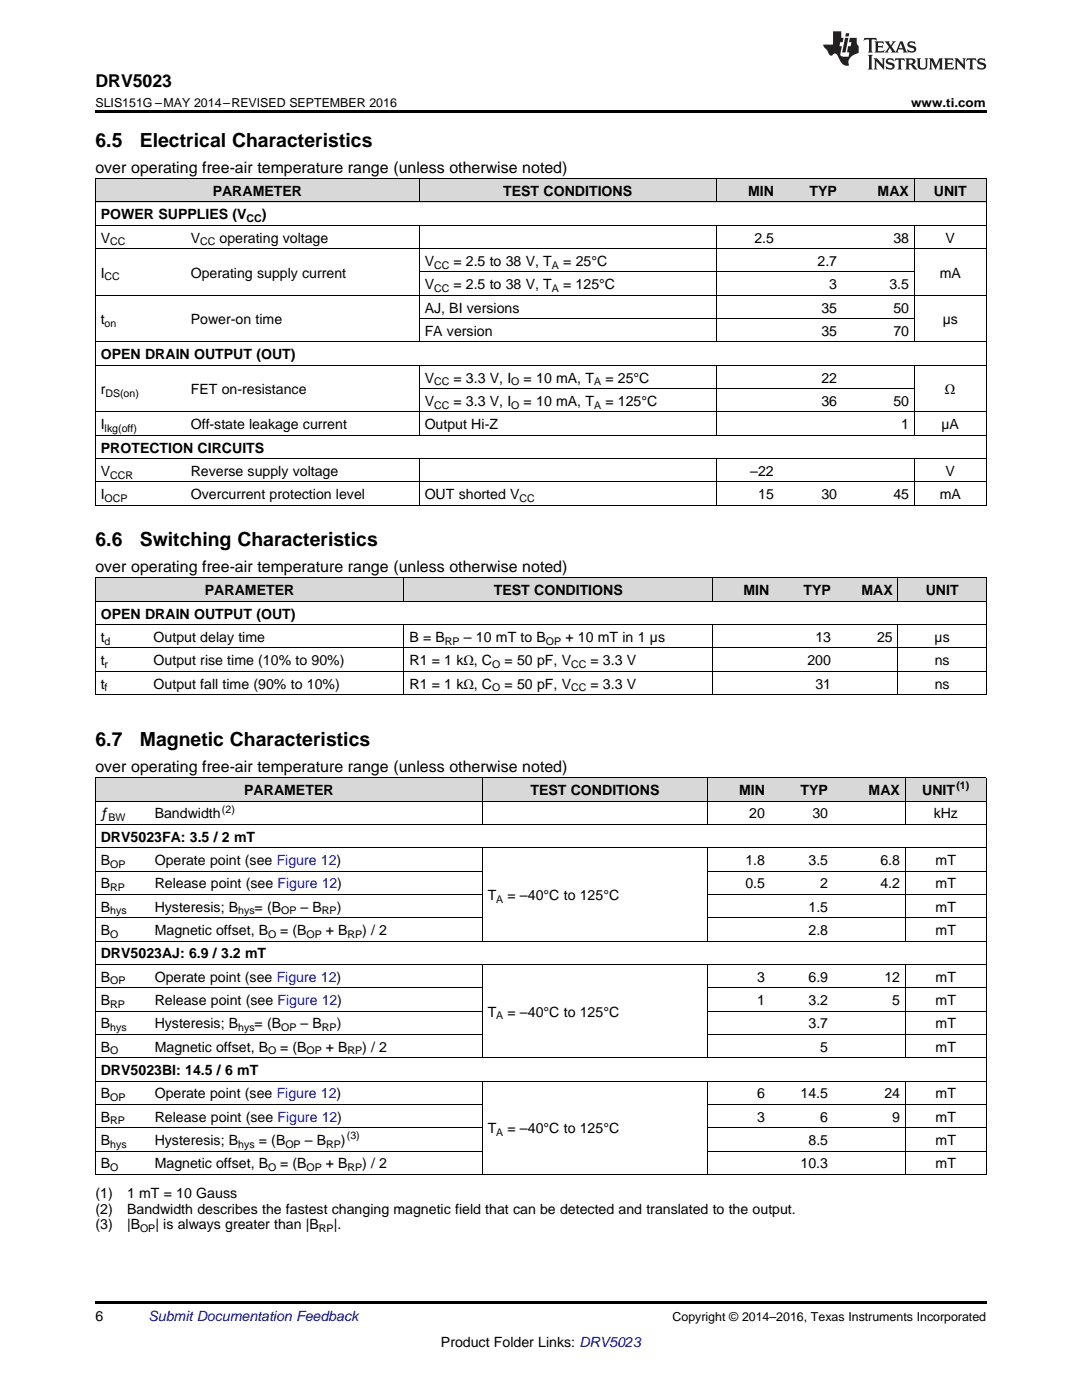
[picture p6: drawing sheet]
<svg xmlns="http://www.w3.org/2000/svg" width="216mm" height="279mm" viewBox="0 0 216 279" stroke-linecap="round" stroke-linejoin="round" font-family="sans-serif">
<defs><g id="words">
<g font-size="3.9">
<text x="19" y="29.3">6.5</text>
<text x="27.9" y="29.3">Electrical Characteristics</text>
<text x="19" y="109">6.6</text>
<text x="27.9" y="109">Switching Characteristics</text>
<text x="19" y="148.8">6.7</text>
<text x="27.9" y="148.8">Magnetic Characteristics</text>
</g>
<text font-size="3.5" x="19" y="17.3">DRV5023</text>
<g font-size="3.2">
<text x="19" y="34.4">over operating free-air temperature range (unless otherwise noted)</text>
<text x="19" y="114.1">over operating free-air temperature range (unless otherwise noted)</text>
<text x="19" y="154">over operating free-air temperature range (unless otherwise noted)</text>
</g>
<g font-size="2.8">
<text x="42.4" y="39.1">PARAMETER</text>
<text x="100.4" y="39.1">TEST CONDITIONS</text>
<text x="149.3" y="39.1">MIN</text>
<text x="161.5" y="39.1">TYP</text>
<text x="175.1" y="39.1">MAX</text>
<text x="186.3" y="39.1">UNIT</text>
<text x="20.1" y="43.7">POWER SUPPLIES (V</text>
<text x="52.3" y="43.7">)</text>
<text x="20.1" y="48.4">V</text>
<text x="38.1" y="48.4">V</text>
<text x="43.8" y="48.4">operating voltage</text>
<text x="84.7" y="53.1">V</text>
<text x="90.5" y="53.1">= 2.5 to 38 V, T</text>
<text x="112.4" y="53.1">= 25°C</text>
<text x="150.5" y="48.4">2.5</text>
<text x="163.1" y="53.1">2.7</text>
<text x="178.3" y="48.4">38</text>
<text x="188.7" y="48.4">V</text>
<text x="20.1" y="55.4">I</text>
<text x="38.1" y="55.4">Operating supply current</text>
<text x="84.7" y="57.7">V</text>
<text x="90.5" y="57.7">= 2.5 to 38 V, T</text>
<text x="112.4" y="57.7">= 125°C</text>
<text x="165.5" y="57.7">3</text>
<text x="177.5" y="57.7">3.5</text>
<text x="187.5" y="55.4">mA</text>
<text x="20.1" y="64.7">t</text>
<text x="38.1" y="64.7">Power-on time</text>
<text x="84.7" y="62.4">AJ, BI versions</text>
<text x="163.9" y="62.4">35</text>
<text x="178.3" y="62.4">50</text>
<text x="188.1" y="64.7">µs</text>
<text x="20.1" y="71.7">OPEN DRAIN OUTPUT (OUT)</text>
<text x="84.7" y="67">FA version</text>
<text x="163.9" y="67">35</text>
<text x="178.3" y="67">70</text>
<text x="84.7" y="76.3">V</text>
<text x="90.5" y="76.3">= 3.3 V, I</text>
<text x="104.5" y="76.3">= 10 mA, T</text>
<text x="120.8" y="76.3">= 25°C</text>
<text x="163.9" y="76.3">22</text>
<text x="20.1" y="78.7">r</text>
<text x="38.1" y="78.7">FET on-resistance</text>
<text x="84.7" y="81">V</text>
<text x="90.5" y="81">= 3.3 V, I</text>
<text x="104.5" y="81">= 10 mA, T</text>
<text x="120.8" y="81">= 125°C</text>
<text x="163.9" y="81">36</text>
<text x="178.3" y="81">50</text>
<text x="188.6" y="78.7">Ω</text>
<text x="20.1" y="85.7">I</text>
<text x="38.1" y="85.7">Off-state leakage current</text>
<text x="84.7" y="85.7">Output Hi-Z</text>
<text x="179.8" y="85.7">1</text>
<text x="187.9" y="85.7">µA</text>
<text x="20.1" y="90.3">PROTECTION CIRCUITS</text>
<text x="20.1" y="95">V</text>
<text x="38.1" y="95">Reverse supply voltage</text>
<text x="149.7" y="95">–22</text>
<text x="188.7" y="95">V</text>
<text x="20.1" y="99.6">I</text>
<text x="38.1" y="99.6">Overcurrent protection level</text>
<text x="84.7" y="99.6">OUT shorted V</text>
<text x="151.3" y="99.6">15</text>
<text x="163.9" y="99.6">30</text>
<text x="178.3" y="99.6">45</text>
<text x="187.5" y="99.6">mA</text>
<text x="40.9" y="118.8">PARAMETER</text>
<text x="98.5" y="118.8">TEST CONDITIONS</text>
<text x="148.3" y="118.8">MIN</text>
<text x="160.3" y="118.8">TYP</text>
<text x="171.9" y="118.8">MAX</text>
<text x="184.7" y="118.8">UNIT</text>
<text x="20.1" y="123.4">OPEN DRAIN OUTPUT (OUT)</text>
<text x="20.1" y="128.1">t</text>
<text x="30.7" y="128.1">Output delay time</text>
<text x="81.7" y="128.1">B = B</text>
<text x="92.6" y="128.1">– 10 mT to B</text>
<text x="112.8" y="128.1">+ 10 mT in 1 µs</text>
<text x="162.7" y="128.1">13</text>
<text x="175" y="128.1">25</text>
<text x="186.5" y="128.1">µs</text>
<text x="20.1" y="132.8">t</text>
<text x="20.1" y="137.4">t</text>
<text x="30.7" y="132.8">Output rise time (10% to 90%)</text>
<text x="30.7" y="137.4">Output fall time (90% to 10%)</text>
<text x="81.7" y="132.8">R1 = 1 kΩ, C</text>
<text x="81.7" y="137.4">R1 = 1 kΩ, C</text>
<text x="100.7" y="132.8">= 50 pF, V</text>
<text x="100.7" y="137.4">= 50 pF, V</text>
<text x="117.8" y="132.8">= 3.3 V</text>
<text x="117.8" y="137.4">= 3.3 V</text>
<text x="161.1" y="132.8">200</text>
<text x="162.7" y="137.4">31</text>
<text x="186.5" y="132.8">ns</text>
<text x="186.5" y="137.4">ns</text>
<text x="48.7" y="158.6">PARAMETER</text>
<text x="105.8" y="158.6">TEST CONDITIONS</text>
<text x="147.5" y="158.6">MIN</text>
<text x="159.7" y="158.6">TYP</text>
<text x="173.3" y="158.6">MAX</text>
<text x="184" y="158.6">UNIT</text>
<text x="20.1" y="163.3">ƒ</text>
<text x="20.1" y="168">DRV5023FA: 3.5 / 2 mT</text>
<text x="30.9" y="163.3">Bandwidth</text>
<text x="149.5" y="163.3">20</text>
<text x="162.1" y="163.3">30</text>
<text x="186.3" y="163.3">kHz</text>
<text x="20.1" y="172.6">B</text>
<text x="30.9" y="172.6">Operate point (see Figure 12)</text>
<text x="148.7" y="172.6">1.8</text>
<text x="161.3" y="172.6">3.5</text>
<text x="175.7" y="172.6">6.8</text>
<text x="186.7" y="172.6">mT</text>
<text x="20.1" y="177.3">B</text>
<text x="30.9" y="177.3">Release point (see Figure 12)</text>
<text x="97.3" y="179.6">T</text>
<text x="101.3" y="179.6">= –40°C to 125°C</text>
<text x="148.7" y="177.3">0.5</text>
<text x="163.7" y="177.3">2</text>
<text x="175.7" y="177.3">4.2</text>
<text x="186.7" y="177.3">mT</text>
<text x="20.1" y="181.9">B</text>
<text x="30.9" y="181.9">Hysteresis; B</text>
<text x="50.8" y="181.9">= (B</text>
<text x="60" y="181.9">– B</text>
<text x="67.2" y="181.9">)</text>
<text x="161.3" y="181.9">1.5</text>
<text x="186.7" y="181.9">mT</text>
<text x="20.1" y="186.6">B</text>
<text x="20.1" y="191.2">DRV5023AJ: 6.9 / 3.2 mT</text>
<text x="30.9" y="186.6">Magnetic offset, B</text>
<text x="55.9" y="186.6">= (B</text>
<text x="65" y="186.6">+ B</text>
<text x="72.3" y="186.6">) / 2</text>
<text x="161.3" y="186.6">2.8</text>
<text x="186.7" y="186.6">mT</text>
<text x="20.1" y="195.9">B</text>
<text x="30.9" y="195.9">Operate point (see Figure 12)</text>
<text x="151.1" y="195.9">3</text>
<text x="161.3" y="195.9">6.9</text>
<text x="176.5" y="195.9">12</text>
<text x="186.7" y="195.9">mT</text>
<text x="20.1" y="200.6">B</text>
<text x="30.9" y="200.6">Release point (see Figure 12)</text>
<text x="97.3" y="202.9">T</text>
<text x="101.3" y="202.9">= –40°C to 125°C</text>
<text x="151.1" y="200.6">1</text>
<text x="161.3" y="200.6">3.2</text>
<text x="178" y="200.6">5</text>
<text x="186.7" y="200.6">mT</text>
<text x="20.1" y="205.2">B</text>
<text x="20.1" y="209.9">B</text>
<text x="30.9" y="205.2">Hysteresis; B</text>
<text x="30.9" y="209.9">Magnetic offset, B</text>
<text x="50.8" y="205.2">= (B</text>
<text x="55.9" y="209.9">= (B</text>
<text x="60" y="205.2">– B</text>
<text x="65" y="209.9">+ B</text>
<text x="67.2" y="205.2">)</text>
<text x="72.3" y="209.9">) / 2</text>
<text x="161.3" y="205.2">3.7</text>
<text x="163.7" y="209.9">5</text>
<text x="186.7" y="205.2">mT</text>
<text x="186.7" y="209.9">mT</text>
<text x="20.1" y="214.5">DRV5023BI: 14.5 / 6 mT</text>
<text x="20.1" y="219.2">B</text>
<text x="30.9" y="219.2">Operate point (see Figure 12)</text>
<text x="151.1" y="219.2">6</text>
<text x="159.7" y="219.2">14.5</text>
<text x="176.5" y="219.2">24</text>
<text x="186.7" y="219.2">mT</text>
<text x="20.1" y="223.8">B</text>
<text x="30.9" y="223.8">Release point (see Figure 12)</text>
<text x="97.3" y="226.2">T</text>
<text x="101.3" y="226.2">= –40°C to 125°C</text>
<text x="151.1" y="223.8">3</text>
<text x="163.7" y="223.8">6</text>
<text x="178" y="223.8">9</text>
<text x="186.7" y="223.8">mT</text>
<text x="20.1" y="228.5">B</text>
<text x="20.1" y="233.2">B</text>
<text x="30.9" y="228.5">Hysteresis; B</text>
<text x="30.9" y="233.2">Magnetic offset, B</text>
<text x="51.6" y="228.5">= (B</text>
<text x="55.9" y="233.2">= (B</text>
<text x="60.8" y="228.5">– B</text>
<text x="65" y="233.2">+ B</text>
<text x="68" y="228.5">)</text>
<text x="72.3" y="233.2">) / 2</text>
<text x="159.7" y="233.2">10.3</text>
<text x="161.3" y="228.5">8.5</text>
<text x="186.7" y="228.5">mT</text>
<text x="186.7" y="233.2">mT</text>
<text x="19" y="239">(1)</text>
<text x="25.4" y="239">1 mT = 10 Gauss</text>
<text x="19" y="242.2">(2)</text>
<text x="19" y="245.4">(3)</text>
<text x="25.4" y="242.2">Bandwidth describes the fastest changing magnetic field that can be detected and translated to the output.</text>
<text x="25.4" y="245.4">|B</text>
<text x="31" y="245.4">| is always greater than |B</text>
<text x="66.6" y="245.4">|.</text>
<text x="19" y="263.6">6</text>
<text x="88" y="268.9">Product Folder Links: DRV5023</text>
</g>
<text font-size="2.8" fill="#0000c8" x="29.6" y="263.6">Submit Documentation Feedback</text>
<g font-size="2.5">
<text x="19" y="21.4">SLIS151G –MAY 2014–REVISED SEPTEMBER 2016</text>
<text x="181.8" y="21.4">www.ti.com</text>
<text x="134.2" y="263.6">Copyright © 2014–2016, Texas Instruments Incorporated</text>
</g>
<g font-size="2.1">
<text x="49.2" y="44.3">CC</text>
<text x="22" y="49">CC</text>
<text x="39.9" y="49">CC</text>
<text x="86.6" y="53.6">CC</text>
<text x="110.1" y="53.6">A</text>
<text x="20.9" y="56">CC</text>
<text x="86.6" y="58.3">CC</text>
<text x="110.1" y="58.3">A</text>
<text x="20.9" y="65.3">on</text>
<text x="86.6" y="76.9">CC</text>
<text x="102" y="76.9">O</text>
<text x="118.5" y="76.9">A</text>
<text x="21" y="79.2">DS(on)</text>
<text x="86.6" y="81.6">CC</text>
<text x="102" y="81.6">O</text>
<text x="118.5" y="81.6">A</text>
<text x="20.9" y="86.2">lkg(off)</text>
<text x="22" y="95.5">CCR</text>
<text x="20.9" y="100.2">OCP</text>
<text x="103.7" y="100.2">CC</text>
<text x="20.9" y="128.7">d</text>
<text x="88.8" y="128.7">RP</text>
<text x="108.9" y="128.7">OP</text>
<text x="20.9" y="133.3">r</text>
<text x="20.9" y="138">f</text>
<text x="98.2" y="133.3">O</text>
<text x="98.2" y="138">O</text>
<text x="113.9" y="133.3">CC</text>
<text x="113.9" y="138">CC</text>
<text x="190.8" y="157.5">(1)</text>
<text x="21.7" y="163.9">BW</text>
<text x="44.3" y="162.2">(2)</text>
<text x="22" y="173.2">OP</text>
<text x="22" y="177.8">RP</text>
<text x="22" y="182.5">hys</text>
<text x="47.5" y="182.5">hys</text>
<text x="56.1" y="182.5">OP</text>
<text x="64.2" y="182.5">RP</text>
<text x="99" y="180.2">A</text>
<text x="22" y="187.1">O</text>
<text x="53.5" y="187.1">O</text>
<text x="61.2" y="187.1">OP</text>
<text x="69.4" y="187.1">RP</text>
<text x="22" y="196.5">OP</text>
<text x="22" y="201.1">RP</text>
<text x="99" y="203.4">A</text>
<text x="22" y="205.8">hys</text>
<text x="47.5" y="205.8">hys</text>
<text x="56.1" y="205.8">OP</text>
<text x="64.2" y="205.8">RP</text>
<text x="22" y="210.4">O</text>
<text x="53.5" y="210.4">O</text>
<text x="61.2" y="210.4">OP</text>
<text x="69.4" y="210.4">RP</text>
<text x="22" y="219.7">OP</text>
<text x="22" y="224.4">RP</text>
<text x="69.2" y="227.4">(3)</text>
<text x="99" y="226.7">A</text>
<text x="22" y="229.1">hys</text>
<text x="22" y="233.7">O</text>
<text x="47.5" y="229.1">hys</text>
<text x="53.5" y="233.7">O</text>
<text x="56.9" y="229.1">OP</text>
<text x="61.2" y="233.7">OP</text>
<text x="65.1" y="229.1">RP</text>
<text x="69.4" y="233.7">RP</text>
<text x="27.9" y="245.9">OP</text>
<text x="63.6" y="245.9">RP</text>
</g>
</g></defs>
<g fill="#d8d8d8">
<path d="M19 155.3h10.8v4.6h-10.8z"/>
<path d="M29.8 155.3h66.5v4.6h-66.5z"/>
<path d="M96.3 155.3h44.8v4.6h-44.8z"/>
<path d="M141.1 155.3h12.6v4.6h-12.6z"/>
<path d="M153.7 155.3h12.6v4.6h-12.6z"/>
<path d="M166.3 155.3h14.4v4.6h-14.4z"/>
<path d="M180.7 155.3h16.1v4.6h-16.1z"/>
<path d="M19 115.4h10.6v4.7h-10.6z"/>
<path d="M29.6 115.4h51v4.7h-51z"/>
<path d="M80.6 115.4h61.7v4.7h-61.7z"/>
<path d="M142.3 115.4h12.3v4.7h-12.3z"/>
<path d="M154.6 115.4h12.3v4.7h-12.3z"/>
<path d="M166.9 115.4h12.3v4.7h-12.3z"/>
<path d="M179.2 115.4h17.6v4.7h-17.6z"/>
<path d="M19 35.7h18v4.7h-18z"/>
<path d="M37 35.7h46.7v4.7h-46.7z"/>
<path d="M83.7 35.7h59.2v4.7h-59.2z"/>
<path d="M142.9 35.7h12.6v4.7h-12.6z"/>
<path d="M155.5 35.7h12.6v4.7h-12.6z"/>
<path d="M168.1 35.7h14.4v4.7h-14.4z"/>
<path d="M182.5 35.7h14.3v4.7h-14.3z"/>
</g>
<g fill="#000">
<path d="M19 22h177.8v.5h-177.8zM19 100.9h.2zM83.6 100.9h.1zM142.8 100.9h.1zM155.4 100.9h.1zM168 100.9h.1zM182.4 100.9h.1zM196.7 100.9h.1zM19 138.6l.2 .1zM80.5 138.6l.1 .1zM142.2 138.6l.1 .1zM154.5 138.6l.1 .1z"/>
<path d="M166.8 138.6l.1 .1zM179.1 138.6l.1 .1zM196.7 138.6l.1 .1zM19 259.7h177.8v.5h-177.8z"/>
</g>
<g fill="none" stroke="#000" stroke-width=".2">
<path d="M19 35.6h177.8M19.1 35.7v65.2M83.6 35.7v4.7M142.9 35.7v4.7M182.4 35.7v4.7M196.8 35.7v65.2M19 58.9h177.8M19 49.6h177.8M19 45h177.8M19 40.3h177.8M83.6 45v23.3M83.7 54.3h98.8"/>
<path d="M142.9 45v23.3M182.4 45v23.3M19 72.9h177.8M19 68.2h177.8M83.6 72.9v14M83.7 77.6h98.8M83.7 63.6h98.8M142.9 72.9v14M182.4 72.9v14M19 96.2h177.8M19 91.5h177.8M19 86.9h177.8"/>
<path d="M19 82.2h177.8M83.6 91.5v9.4M142.9 91.5v9.4M182.4 91.5v9.4M19 120h177.8M19 115.3h177.8M19 100.8h177.8M19.1 115.4v23.3M80.6 115.4v4.7M142.2 115.4v4.7M179.2 115.4v4.7M196.8 115.4v23.3"/>
<path d="M19 138.6h177.8M19 134h177.8M19 129.3h177.8M19 124.7h177.8M80.6 124.7v14M142.2 124.7v14M179.2 124.7v14M19 159.9h177.8M19 155.2h177.8M19.1 155.3v79.1M96.2 155.3v9.3M141.1 155.3v9.3"/>
<path d="M180.6 155.3v9.3M196.8 155.3v79.1M19 178.5h77.2M19 173.8h77.2M19 169.2h177.8M19 164.5h177.8M96.2 169.2v18.7M141.1 169.2v18.7M141.1 178.5h55.7M141.1 173.8h55.7M180.6 169.2v18.7M19 197.1h77.2"/>
<path d="M19 192.5h177.8M19 187.8h177.8M19 183.1h77.2M96.2 192.5v18.6M141.1 192.5v18.6M141.1 197.1h55.7M141.1 183.1h55.7M180.6 192.5v18.6M19 215.7h177.8M19 211.1h177.8M19 206.4h77.2M19 201.8h77.2"/>
<path d="M96.2 215.8v18.6M141.1 215.8v18.6M141.1 206.4h55.7M141.1 201.8h55.7M180.6 215.8v18.6M19 234.4h177.8M19 229.7h77.2M19 225.1h77.2M19 220.4h77.2M141.1 229.7h55.7M141.1 225.1h55.7M141.1 220.4h55.7"/>
</g>
<g fill="#231f20">
<path d="M172.5 7.6l-.1 .5 .4-.2h.6v.1v2.1l-.2 .4h.9l-.2-.4v-2.1l.1-.1h.5l.5 .2-.2-.5zM174.5 8.3l.2 .3v1.5l-.2 .4h1.8l.2-.6a1.04 1.04 0 0 1-1.3 .2v-.7h.6l.3 .2v-.6l-.3 .2h-.6v-.6l.8-.1 .4 .3-.2-.5zM176.5 8.3l.9 1.1-.9 1.1h.8l-.2-.2 .4-.7 .5 .7-.2 .2h1.5l-.2-.2 .2-.4h.9l.1 .4-.2 .2h1l-.3-.3-.7-1.9h-.5l-.9 2-.8-1 .9-1h-.8l.1 .3-.4 .5-.3-.6 .1-.2zM179.7 8.6l.4 1h-.7zM181.3 8.4a.63 .63 0 0 0-.2 .7 .63 .63 0 0 0 .6 .4l.6 .2 .1 .2a.75 .75 0 0 1-.7 .4 .75 .75 0 0 1-.6-.5l.1 .7 .1-.1a1.11 1.11 0 0 0 1.5-.6 1.13 1.13 0 0 0-1.2-.8l-.1-.4a1.04 1.04 0 0 1 1.2 .2l-.2-.5-.2 .1-.4-.2zM173.2 10.9l.2 .4v2.2l-.2 .4h1l-.3-.4v-2.2l.3-.4zM174.3 11.6l.3 .4v1.5l-.3 .4h.8l-.2-.4v-1.3l1.5 1.7v-1.9l.2-.4h-.7l.2 .4v.9l-1.1-1.3zM177 11.8a.62 .62 0 0 0-.2 .7 .62 .62 0 0 0 .6 .4l.6 .1 .1 .3a.76 .76 0 0 1-.7 .3 .76 .76 0 0 1-.7-.4l.2 .7 .1-.1a1.11 1.11 0 0 0 1.5-.6 1.13 1.13 0 0 0-1.2-.8l-.1-.4a1.04 1.04 0 0 1 1.2 .2l-.2-.6-.2 .1-.5-.1zM178.7 11.6l-.2 .6a.61 .61 0 0 1 .8-.3v1.6l-.2 .4h.9l-.2-.4v-1.6a.63 .63 0 0 1 .7 .3l-.1-.6zM180.6 11.6l.3 .4v1.5l-.3 .4h1l-.2-.2-.1-.8 .6 .2a.76 .76 0 0 0 1.2 .7l-1-1a.58 .58 0 0 0 .6-.5 .58 .58 0 0 0-.5-.6zM181.4 11.9h.1a.45 .45 0 0 1 .5 .1 .45 .45 0 0 1 .1 .5l-.8 .2zM182.9 11.6l.2 .2a2.17 2.17 0 0 0 .3 1.9 .99 .99 0 0 0 1.6-.6v-1.1l.2-.4h-.7l.2 .2a1.92 1.92 0 0 1-.2 1.8 .6 .6 0 0 1-.9-.5v-1.1l.2-.4zM185.4 11.6l.2 .4v1.5l-.2 .4h.7l-.2-.4v-1.4l.8 1.8 .8-1.8v1.4l-.2 .4h.9l-.2-.4v-1.5l.2-.4h-.8l-.6 1.5-.6-1.5zM188.4 11.6l.2 .4v1.5l-.2 .4h1.8l.1-.6a1.04 1.04 0 0 1-1.2 .1v-.6h.5l.4 .2v-.6l-.4 .2h-.5v-.7h.8l.3 .3-.1-.6zM190.5 11.6l.2 .4v1.5l-.2 .4h.7l-.2-.4v-1.3l1.5 1.7v-1.9l.2-.4h-.7l.2 .4v.9l-1.1-1.3zM192.9 11.6l-.1 .6a.61 .61 0 0 1 .7-.3l.1 1.6-.3 .4h1l-.3-.4 .1-1.6a.63 .63 0 0 1 .7 .3l-.1-.6zM195.2 11.8a.62 .62 0 0 0-.2 .7 .62 .62 0 0 0 .6 .4l.6 .1 .1 .3a.76 .76 0 0 1-.7 .3 .76 .76 0 0 1-.6-.4l.1 .7 .1-.1a1.11 1.11 0 0 0 1.6-.6 1.13 1.13 0 0 0-1.3-.8l-.1-.4a1.04 1.04 0 0 1 1.2 .2l-.1-.6-.2 .1-.5-.1z"/>
<path d="M166.2 6.3v2.6h-1.9v.4l.8 .9a.91 .91 0 0 0 1 .8 .56 .56 0 0 1 .5-.3 .56 .56 0 0 1 .5 .3l.4 .8a1.53 1.53 0 0 0 1.9 1.2 1.54 1.54 0 0 1 1-2.1l.9-.3v-1.4a1.52 1.52 0 0 1-.4-1.6h-1.3l-.2 .8h.5l-.2 .8h-.5l-.1 1v.2l.4 .1-.2 .8a1.93 1.93 0 0 1-1.6-.3l.3-1.8h-.5l.2-.8h.4l.2-.8h-.4v-1.3zM168.6 7.6l-.6 2.9h.7l.6-2.9zM168.8 6.6l-.1 .7h.6l.2-.7z"/>
</g>
<use href="#words"/>
</svg>
